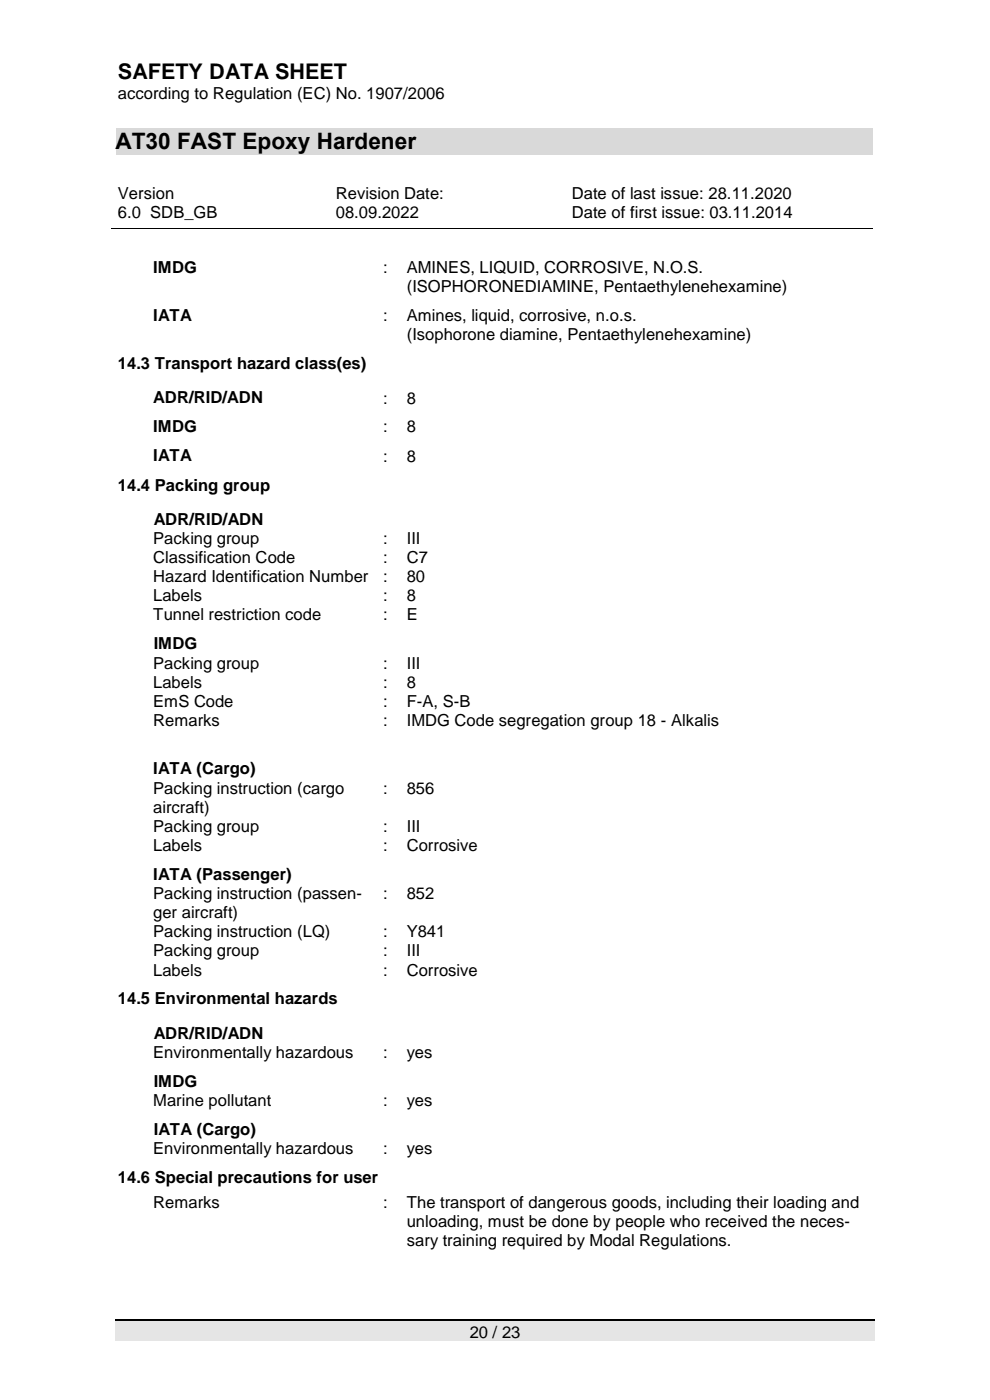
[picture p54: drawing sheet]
<svg xmlns="http://www.w3.org/2000/svg" width="210mm" height="297mm" viewBox="0 0 210 297" stroke-linecap="round" stroke-linejoin="round" font-family="sans-serif">
<defs><g id="words">
<text font-size="4.8" x="24.5" y="31.7">AT30 FAST Epoxy Hardener</text>
<text font-size="4.6" x="25" y="16.7">SAFETY DATA SHEET</text>
<g font-size="3.5">
<text x="25" y="21">according to Regulation (EC) No. 1907/2006</text>
<text x="25" y="42.2">Version</text>
<text x="25" y="46.3">6.0 SDB_GB</text>
<text x="71.3" y="42.2">Revision Date:</text>
<text x="71.3" y="46.3">08.09.2022</text>
<text x="121.3" y="42.2">Date of last issue: 28.11.2020</text>
<text x="121.3" y="46.3">Date of first issue: 03.11.2014</text>
<text x="32.5" y="57.8">IMDG</text>
<text x="81.3" y="57.9">:</text>
<text x="86.3" y="57.9">AMINES, LIQUID, CORROSIVE, N.O.S.</text>
<text x="86.3" y="61.9">(ISOPHORONEDIAMINE, Pentaethylenehexamine)</text>
<text x="32.5" y="68.1">IATA</text>
<text x="81.3" y="68.1">:</text>
<text x="86.3" y="68.1">Amines, liquid, corrosive, n.o.s.</text>
<text x="86.3" y="72.2">(Isophorone diamine, Pentaethylenehexamine)</text>
<text x="25" y="78.3">14.3 Transport hazard class(es)</text>
<text x="32.5" y="85.6">ADR/RID/ADN</text>
<text x="81.3" y="85.6">:</text>
<text x="86.3" y="85.6">8</text>
<text x="32.5" y="91.7">IMDG</text>
<text x="81.3" y="91.8">:</text>
<text x="86.3" y="91.8">8</text>
<text x="32.5" y="97.9">IATA</text>
<text x="81.3" y="97.9">:</text>
<text x="86.3" y="97.9">8</text>
<text x="25" y="104.1">14.4 Packing group</text>
<text x="32.6" y="111.3">ADR/RID/ADN</text>
<text x="32.5" y="115.4">Packing group</text>
<text x="32.5" y="119.5">Classification Code</text>
<text x="81.3" y="115.4">:</text>
<text x="81.3" y="119.5">:</text>
<text x="86.3" y="115.4">III</text>
<text x="86.3" y="119.5">C7</text>
<text x="32.5" y="123.5">Hazard Identification Number</text>
<text x="81.3" y="123.5">:</text>
<text x="86.3" y="123.5">80</text>
<text x="32.5" y="127.6">Labels</text>
<text x="32.5" y="131.6">Tunnel restriction code</text>
<text x="81.3" y="127.6">:</text>
<text x="81.3" y="131.6">:</text>
<text x="86.3" y="127.6">8</text>
<text x="86.3" y="131.6">E</text>
<text x="32.6" y="137.8">IMDG</text>
<text x="32.5" y="141.9">Packing group</text>
<text x="81.3" y="141.9">:</text>
<text x="86.3" y="141.9">III</text>
<text x="32.5" y="145.9">Labels</text>
<text x="32.5" y="150">EmS Code</text>
<text x="81.3" y="145.9">:</text>
<text x="81.3" y="150">:</text>
<text x="86.3" y="145.9">8</text>
<text x="86.3" y="150">F-A, S-B</text>
<text x="32.5" y="154">Remarks</text>
<text x="81.3" y="154">:</text>
<text x="86.3" y="154">IMDG Code segregation group 18 - Alkalis</text>
<text x="32.5" y="164.2">IATA (Cargo)</text>
<text x="32.5" y="168.3">Packing instruction (cargo</text>
<text x="32.5" y="172.4">aircraft)</text>
<text x="81.3" y="168.3">:</text>
<text x="86.3" y="168.3">856</text>
<text x="32.5" y="176.4">Packing group</text>
<text x="81.3" y="176.4">:</text>
<text x="86.3" y="176.4">III</text>
<text x="32.5" y="180.5">Labels</text>
<text x="81.3" y="180.5">:</text>
<text x="86.3" y="180.5">Corrosive</text>
<text x="32.5" y="186.6">IATA (Passenger)</text>
<text x="32.5" y="190.7">Packing instruction (passen-</text>
<text x="81.3" y="190.7">:</text>
<text x="86.3" y="190.7">852</text>
<text x="32.5" y="194.8">ger aircraft)</text>
<text x="32.5" y="198.9">Packing instruction (LQ)</text>
<text x="32.5" y="202.9">Packing group</text>
<text x="81.3" y="198.9">:</text>
<text x="81.3" y="202.9">:</text>
<text x="86.3" y="198.9">Y841</text>
<text x="86.3" y="202.9">III</text>
<text x="32.5" y="207">Labels</text>
<text x="81.3" y="207">:</text>
<text x="86.3" y="207">Corrosive</text>
<text x="25" y="213.1">14.5 Environmental hazards</text>
<text x="32.6" y="220.3">ADR/RID/ADN</text>
<text x="32.5" y="224.4">Environmentally hazardous</text>
<text x="81.3" y="224.4">:</text>
<text x="86.3" y="224.4">yes</text>
<text x="32.6" y="230.6">IMDG</text>
<text x="32.5" y="234.6">Marine pollutant</text>
<text x="81.3" y="234.6">:</text>
<text x="86.3" y="234.6">yes</text>
<text x="32.5" y="244.9">Environmentally hazardous</text>
<text x="32.6" y="240.8">IATA (Cargo)</text>
<text x="81.3" y="244.9">:</text>
<text x="86.3" y="244.9">yes</text>
<text x="25" y="251">14.6 Special precautions for user</text>
<text x="32.5" y="256.2">Remarks</text>
<text x="81.3" y="256.2">:</text>
<text x="86.3" y="256.2">The transport of dangerous goods, including their loading and</text>
<text x="86.3" y="260.3">unloading, must be done by people who received the neces-</text>
<text x="86.3" y="264.3">sary training required by Modal Regulations.</text>
<text x="99.6" y="283.8">20 / 23</text>
</g>
</g></defs>
<path d="M24.5 27.1h160.6v5.7h-160.6z" fill-rule="evenodd" fill="#d9d9d9"/>
<path d="M23.5 48.4h161.6" fill="none" stroke="#000" stroke-width=".21"/>
<g fill="#000">
<path d="M69.8 48.3h.2v.2h-.2z" fill-rule="evenodd"/>
<path d="M119.8 48.3h.2v.2h-.2z" fill-rule="evenodd"/>
</g>
<path d="M24.5 280.1h161.1v4.5h-161.1z" fill-rule="evenodd" fill="#e5e5e5"/>
<path d="M24.5 280h161.1" fill="none" stroke="#000" stroke-width=".25"/>
<use href="#words"/>
</svg>
